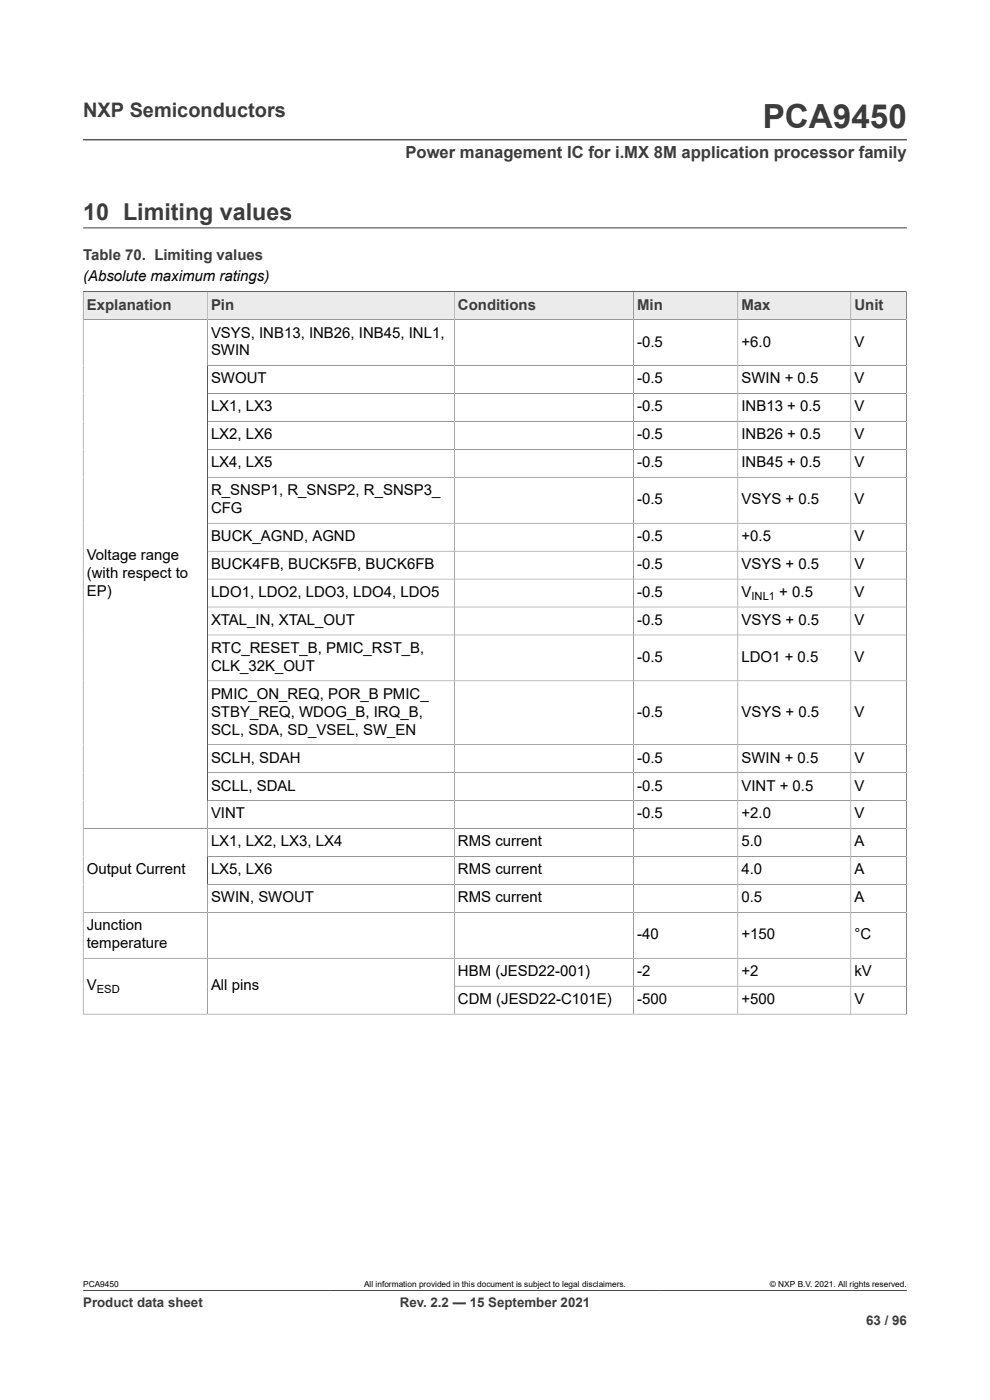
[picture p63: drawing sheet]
<svg xmlns="http://www.w3.org/2000/svg" width="210mm" height="297mm" viewBox="0 0 210 297" stroke-linecap="round" stroke-linejoin="round" font-family="sans-serif">
<defs><g id="words">
<text font-size="7.1" fill="#3c3c3c" x="161.8" y="27.2">PCA9450</text>
<text font-size="4.9" fill="#3c3c3c" x="17.6" y="46.6">10 Limiting values</text>
<text font-size="4.2" fill="#3c3c3c" x="17.6" y="24.8">NXP Semiconductors</text>
<text font-size="3.5" fill="#3c3c3c" x="86" y="33.5">Power management IC for i.MX 8M application processor family</text>
<g font-size="3.2">
<text x="17.6" y="59.7">(Absolute maximum ratings)</text>
<text x="44.8" y="71.6">VSYS, INB13, INB26, INB45, INL1,</text>
<text x="44.8" y="75.4">SWIN</text>
<text x="135.1" y="73.5">-0.5</text>
<text x="157.3" y="73.5">+6.0</text>
<text x="181.3" y="73.5">V</text>
<text x="44.8" y="81.3">SWOUT</text>
<text x="135.1" y="81.3">-0.5</text>
<text x="157.3" y="81.3">SWIN + 0.5</text>
<text x="181.3" y="81.3">V</text>
<text x="44.8" y="87.3">LX1, LX3</text>
<text x="135.1" y="87.3">-0.5</text>
<text x="157.3" y="87.3">INB13 + 0.5</text>
<text x="181.3" y="87.3">V</text>
<text x="44.8" y="93.2">LX2, LX6</text>
<text x="135.1" y="93.2">-0.5</text>
<text x="157.3" y="93.2">INB26 + 0.5</text>
<text x="181.3" y="93.2">V</text>
<text x="44.8" y="99.1">LX4, LX5</text>
<text x="135.1" y="99.1">-0.5</text>
<text x="157.3" y="99.1">INB45 + 0.5</text>
<text x="181.3" y="99.1">V</text>
<text x="44.8" y="105">R_SNSP1, R_SNSP2, R_SNSP3_</text>
<text x="135.1" y="107">-0.5</text>
<text x="157.3" y="107">VSYS + 0.5</text>
<text x="181.3" y="107">V</text>
<text x="44.8" y="108.9">CFG</text>
<text x="18.4" y="118.8">Voltage range</text>
<text x="44.8" y="114.8">BUCK_AGND, AGND</text>
<text x="135.1" y="114.8">-0.5</text>
<text x="157.3" y="114.8">+0.5</text>
<text x="181.3" y="114.8">V</text>
<text x="18.4" y="122.6">(with respect to</text>
<text x="44.8" y="120.7">BUCK4FB, BUCK5FB, BUCK6FB</text>
<text x="135.1" y="120.7">-0.5</text>
<text x="157.3" y="120.7">VSYS + 0.5</text>
<text x="181.3" y="120.7">V</text>
<text x="18.4" y="126.4">EP)</text>
<text x="44.8" y="126.6">LDO1, LDO2, LDO3, LDO4, LDO5</text>
<text x="135.1" y="126.6">-0.5</text>
<text x="157.3" y="126.6">V</text>
<text x="165.3" y="126.6">+ 0.5</text>
<text x="181.3" y="126.6">V</text>
<text x="44.8" y="132.6">XTAL_IN, XTAL_OUT</text>
<text x="135.1" y="132.6">-0.5</text>
<text x="157.3" y="132.6">VSYS + 0.5</text>
<text x="181.3" y="132.6">V</text>
<text x="44.8" y="138.5">RTC_RESET_B, PMIC_RST_B,</text>
<text x="44.8" y="142.3">CLK_32K_OUT</text>
<text x="135.1" y="140.4">-0.5</text>
<text x="157.3" y="140.4">LDO1 + 0.5</text>
<text x="181.3" y="140.4">V</text>
<text x="44.8" y="148.2">PMIC_ON_REQ, POR_B PMIC_</text>
<text x="44.8" y="152">STBY_REQ, WDOG_B, IRQ_B,</text>
<text x="44.8" y="155.8">SCL, SDA, SD_VSEL, SW_EN</text>
<text x="135.1" y="152">-0.5</text>
<text x="157.3" y="152">VSYS + 0.5</text>
<text x="181.3" y="152">V</text>
<text x="44.8" y="161.8">SCLH, SDAH</text>
<text x="135.1" y="161.8">-0.5</text>
<text x="157.3" y="161.8">SWIN + 0.5</text>
<text x="181.3" y="161.8">V</text>
<text x="44.8" y="167.7">SCLL, SDAL</text>
<text x="135.1" y="167.7">-0.5</text>
<text x="157.3" y="167.7">VINT + 0.5</text>
<text x="181.3" y="167.7">V</text>
<text x="44.8" y="173.6">VINT</text>
<text x="135.1" y="173.6">-0.5</text>
<text x="157.3" y="173.6">+2.0</text>
<text x="181.3" y="173.6">V</text>
<text x="44.8" y="179.6">LX1, LX2, LX3, LX4</text>
<text x="97.1" y="179.6">RMS current</text>
<text x="157.3" y="179.6">5.0</text>
<text x="181.3" y="179.6">A</text>
<text x="18.4" y="185.5">Output Current</text>
<text x="44.8" y="185.5">LX5, LX6</text>
<text x="97.1" y="185.5">RMS current</text>
<text x="157.3" y="185.5">4.0</text>
<text x="181.3" y="185.5">A</text>
<text x="44.8" y="191.4">SWIN, SWOUT</text>
<text x="97.1" y="191.4">RMS current</text>
<text x="157.3" y="191.4">0.5</text>
<text x="181.3" y="191.4">A</text>
<text x="18.4" y="197.3">Junction</text>
<text x="18.4" y="201.1">temperature</text>
<text x="135.1" y="199.2">-40</text>
<text x="157.3" y="199.2">+150</text>
<text x="181.3" y="199.2">°C</text>
<text x="97.1" y="207.1">HBM (JESD22-001)</text>
<text x="135.1" y="207.1">-2</text>
<text x="157.3" y="207.1">+2</text>
<text x="181.3" y="207.1">kV</text>
<text x="18.4" y="210">V</text>
<text x="44.8" y="210">All pins</text>
<text x="97.1" y="213">CDM (JESD22-C101E)</text>
<text x="135.1" y="213">-500</text>
<text x="157.3" y="213">+500</text>
<text x="181.3" y="213">V</text>
</g>
<g font-size="3.2" fill="#3c3c3c">
<text x="17.6" y="55.2">Table 70. Limiting values</text>
<text x="18.4" y="65.7">Explanation</text>
<text x="44.8" y="65.7">Pin</text>
<text x="97.1" y="65.7">Conditions</text>
<text x="135.1" y="65.7">Min</text>
<text x="157.3" y="65.7">Max</text>
<text x="181.3" y="65.7">Unit</text>
</g>
<g font-size="2.8" fill="#3c3c3c">
<text x="17.6" y="277.3">Product data sheet</text>
<text x="84.8" y="277.3">Rev. 2.2 — 15 September 2021</text>
<text x="183.7" y="281">63 / 96</text>
</g>
<g font-size="2.4">
<text x="159.4" y="127.3">INL1</text>
<text x="20.5" y="210.6">ESD</text>
</g>
<g font-size="1.8">
<text x="17.6" y="273.1">PCA9450</text>
<text x="77.2" y="273.1">All information provided in this document is subject to legal disclaimers.</text>
<text x="163.3" y="273.1">© NXP B.V. 2021. All rights reserved.</text>
</g>
</g></defs>
<path d="M17.6 29.7h174.8M17.6 48.3h174.8M17.6 61.9h174.7" fill="none" stroke="#3c3c3c" stroke-width=".21"/>
<path d="M17.7 62h26.2v5.7h-26.2z" fill="#ebebeb"/>
<path d="M17.6 61.9h26.4v5.9h-26.4z" fill="none" stroke="#3c3c3c" stroke-width=".21"/>
<path d="M44.1 62h52.2v5.7h-52.2z" fill="#ebebeb"/>
<path d="M44 61.9h52.4v5.9h-52.4z" fill="none" stroke="#3c3c3c" stroke-width=".21"/>
<path d="M96.4 62h37.9v5.7h-37.9z" fill="#ebebeb"/>
<path d="M96.4 61.9h38v5.9h-38z" fill="none" stroke="#3c3c3c" stroke-width=".21"/>
<path d="M134.4 62h22v5.7h-22z" fill="#ebebeb"/>
<path d="M134.4 61.9h22.1v5.9h-22.1z" fill="none" stroke="#3c3c3c" stroke-width=".21"/>
<path d="M156.6 62h23.8v5.7h-23.8z" fill="#ebebeb"/>
<path d="M156.5 61.9h24v5.9h-24z" fill="none" stroke="#3c3c3c" stroke-width=".21"/>
<path d="M180.6 62h11.6v5.7h-11.6z" fill="#ebebeb"/>
<g fill="none" stroke="#3c3c3c" stroke-width=".21">
<path d="M44 77.6h148.3M44 67.8v147.3M96.4 67.8v147.3M134.4 67.8v147.3M156.5 67.8v147.3M192.3 67.8h-174.7v147.4M44 83.5h148.3M44 89.4h148.3M44 95.3h148.3M44 101.3h148.3M44 111h148.3M44 116.9h148.3"/>
<path d="M44 122.9h148.3M44 128.8h148.3M44 134.7h148.3M44 144.4h148.3M44 158h148.3M17.6 175.8h174.7M44 163.9h148.3M44 169.8h148.3M17.6 193.5h174.7M44 181.7h148.3M44 187.6h148.3M17.6 215.1h174.8"/>
<path d="M17.6 203.3h174.7M96.4 209.2h95.9M180.5 215.1v-153.2h11.8v153.3M17.6 273.8h174.8"/>
</g>
<use href="#words"/>
</svg>
